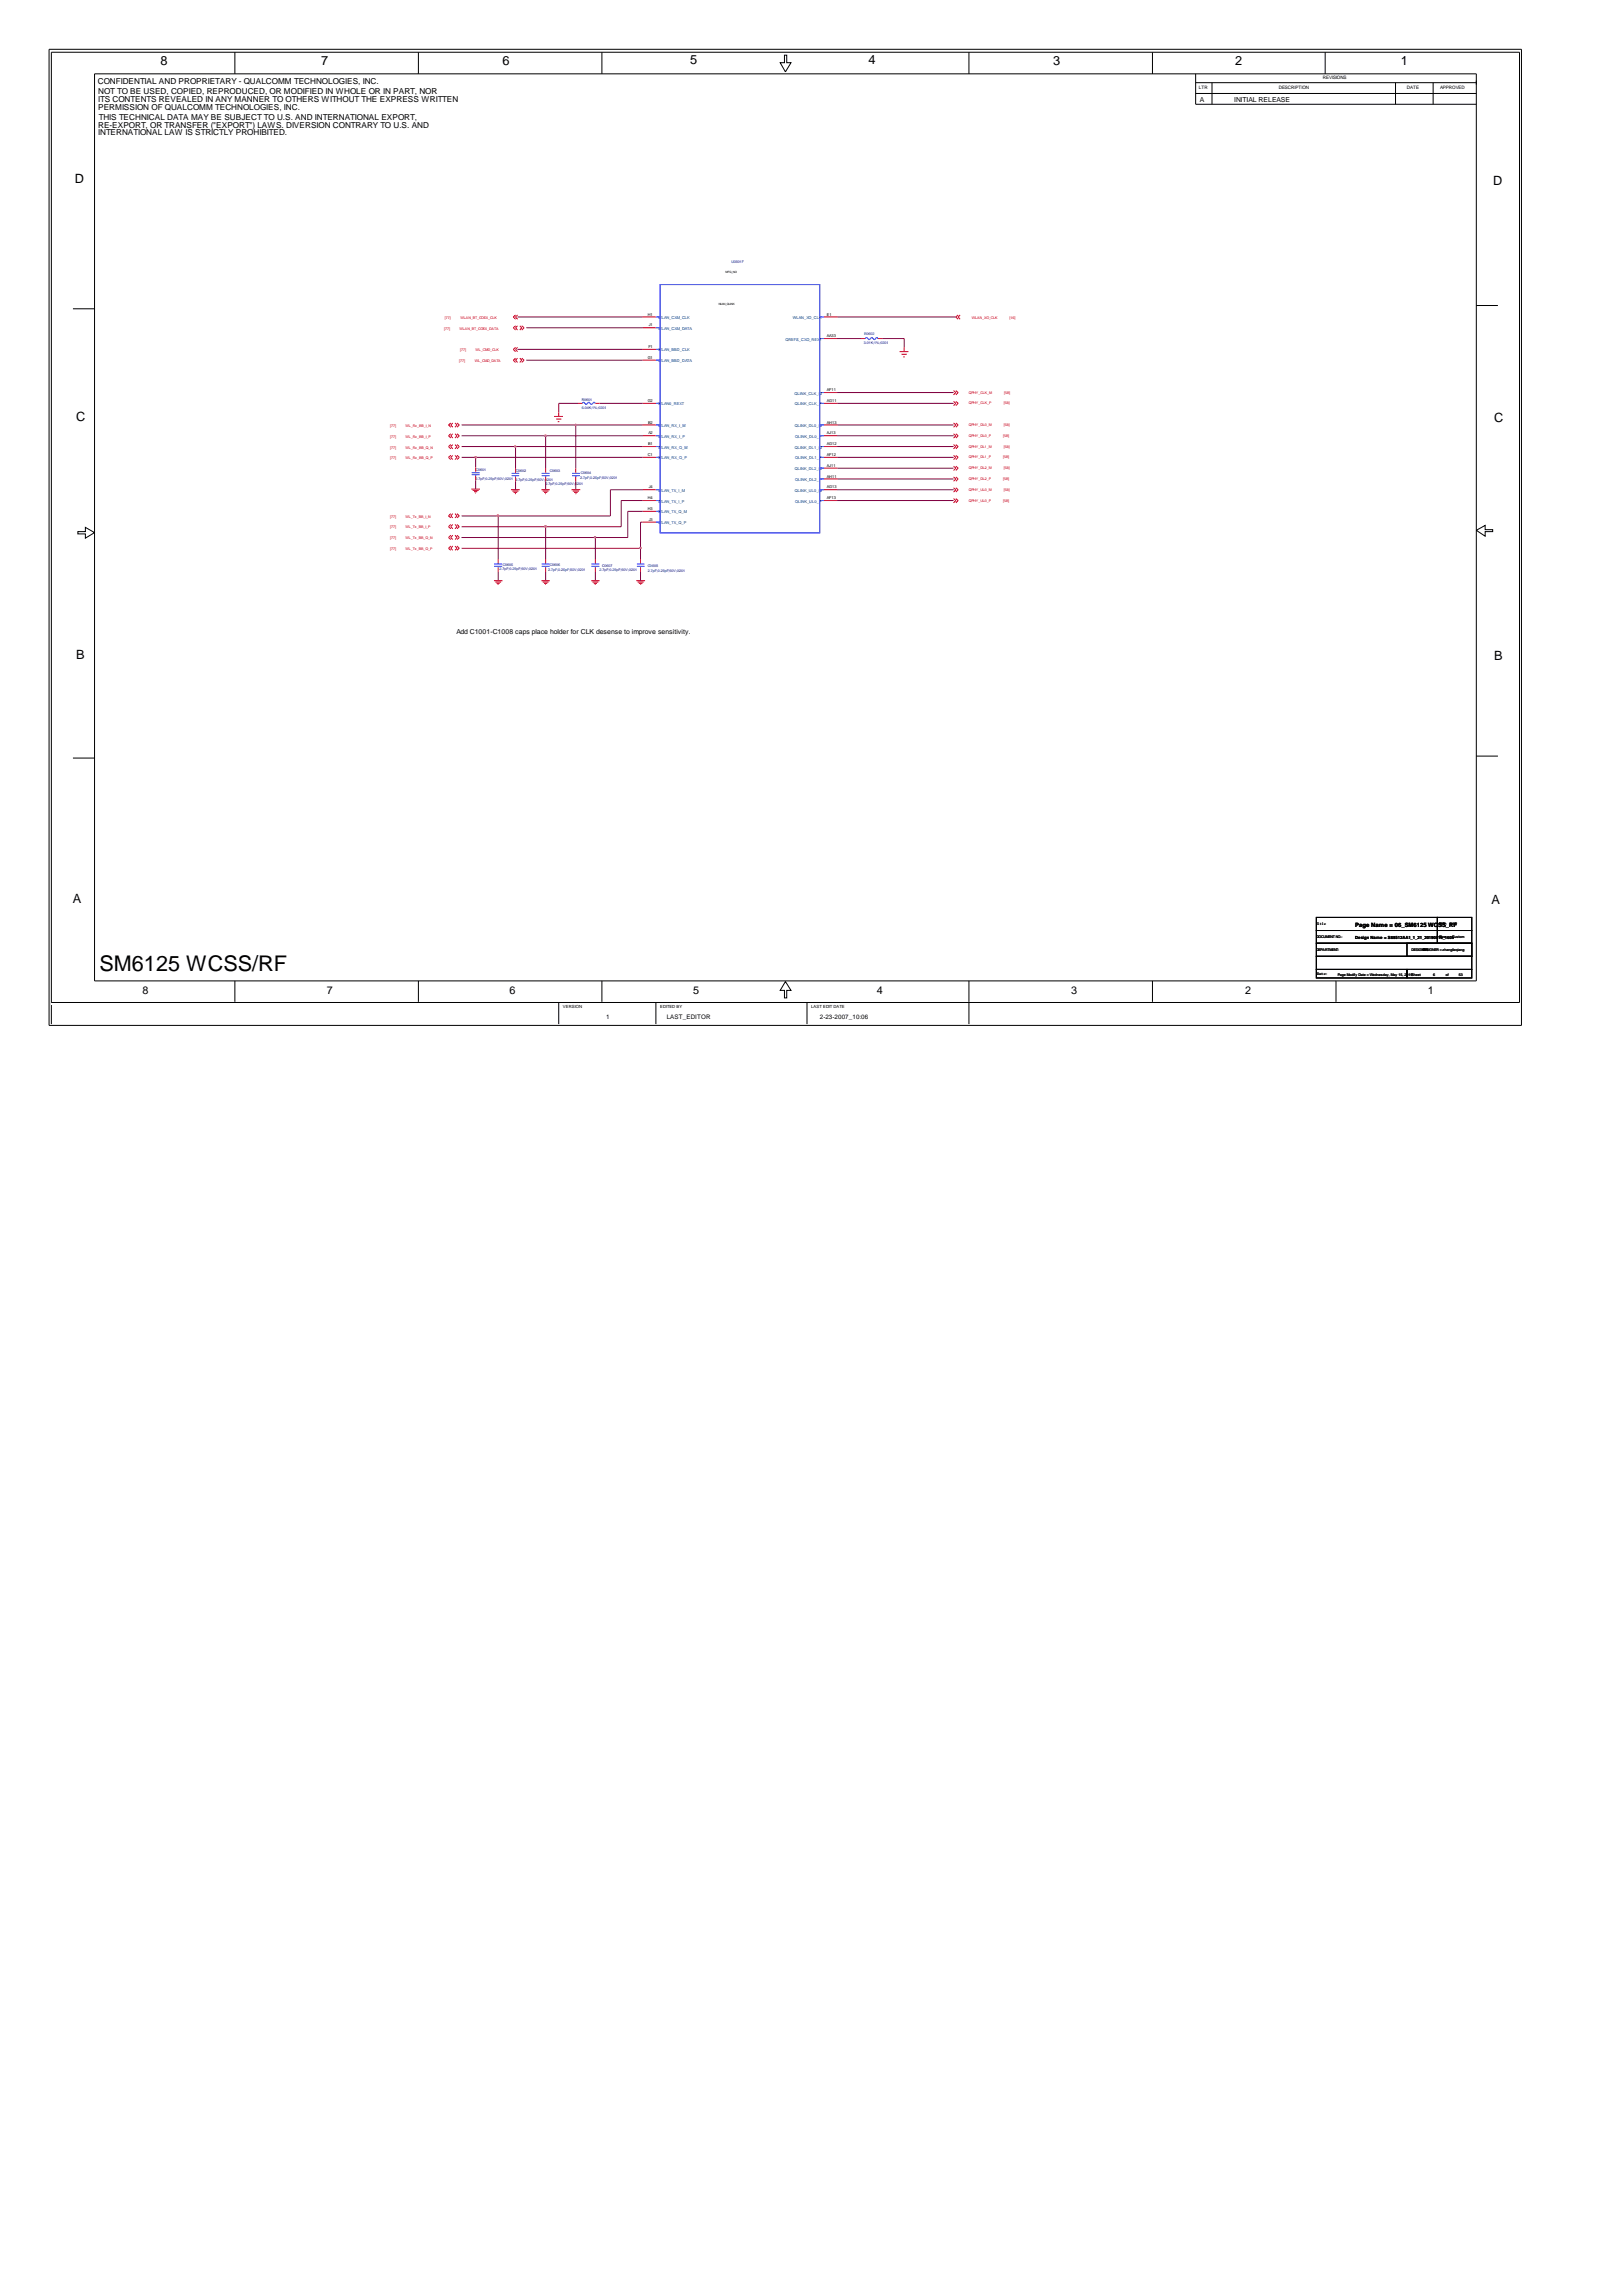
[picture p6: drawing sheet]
<svg xmlns="http://www.w3.org/2000/svg" width="210mm" height="297mm" viewBox="0 0 210 297" stroke-linecap="round" stroke-linejoin="round" font-family="sans-serif">
<defs><g id="words">
<text font-size="2.8" x="12.9" y="125.6">SM6125 WCSS/RF</text>
<g font-size="1.7">
<text x="20.8" y="8.4">8</text>
<text x="41.6" y="8.4">7</text>
<text x="65" y="8.4">6</text>
<text x="89.3" y="8.2">5</text>
<text x="112.4" y="8.2">4</text>
<text x="136.3" y="8.4">3</text>
<text x="159.9" y="8.4">2</text>
<text x="181.3" y="8.4">1</text>
<text x="9.7" y="23.7">D</text>
<text x="193.3" y="23.9">D</text>
<text x="9.9" y="54.5">C</text>
<text x="193.4" y="54.6">C</text>
<text x="9.9" y="85.2">B</text>
<text x="193.4" y="85.4">B</text>
<text x="9.4" y="116.8">A</text>
<text x="193" y="117">A</text>
</g>
<g font-size="1.4">
<text x="18.5" y="128.6">8</text>
<text x="42.3" y="128.6">7</text>
<text x="66" y="128.6">6</text>
<text x="89.7" y="128.6">5</text>
<text x="113.5" y="128.6">4</text>
<text x="138.6" y="128.6">3</text>
<text x="161.1" y="128.6">2</text>
<text x="184.8" y="128.6">1</text>
</g>
<g font-size="1.1">
<text x="12.7" y="10.8">CONFIDENTIAL AND PROPRIETARY - QUALCOMM TECHNOLOGIES, INC.</text>
<text x="12.7" y="13.2">ITS CONTENTS REVEALED IN ANY MANNER TO OTHERS WITHOUT THE EXPRESS WRITTEN</text>
<text x="12.7" y="12.2">NOT TO BE USED, COPIED, REPRODUCED, OR MODIFIED IN WHOLE OR IN PART, NOR</text>
<text x="12.7" y="14.2">PERMISSION OF QUALCOMM TECHNOLOGIES, INC.</text>
<text x="12.7" y="16.5">RE-EXPORT, OR TRANSFER (&quot;EXPORT&quot;) LAWS. DIVERSION CONTRARY TO U.S. AND</text>
<text x="12.7" y="17.5">INTERNATIONAL LAW IS STRICTLY PROHIBITED.</text>
<text x="12.8" y="15.5">THIS TECHNICAL DATA MAY BE SUBJECT TO U.S. AND INTERNATIONAL EXPORT,</text>
</g>
<g font-size=".9">
<text x="155.3" y="13.2">A</text>
<text x="159.7" y="13.2">INITIAL RELEASE</text>
<text x="59.1" y="82">Add C1001-C1008 caps place holder for CLK desense to improve sensitivity.</text>
</g>
<g font-size=".8">
<text x="175.4" y="120">Page Name = 06_SM6125 WCSS_RF</text>
<text x="78.4" y="131.8">1</text>
<text x="86.3" y="131.8">LAST_EDITOR</text>
<text x="106.1" y="131.8">2-23-2007_10:06</text>
</g>
<g font-size=".6">
<text x="155.2" y="11.5">LTR</text>
<text x="165.5" y="11.5">DESCRIPTION</text>
<text x="171.2" y="10.2">REVISIONS</text>
<text x="182.1" y="11.5">DATE</text>
<text x="186.4" y="11.5">APPROVED</text>
<text x="175.4" y="121.5">Design Name = S88512AA1_1_21_20190515_1605</text>
<text x="72.9" y="130.4">VERSION</text>
<text x="85.4" y="130.4">EDITED BY</text>
<text x="105" y="130.4">LAST EDIT DATE</text>
</g>
<g font-size=".5" fill="#000080">
<text x="94.7" y="34">U0501F</text>
<text x="111.8" y="44.6">3.01K;1%;0201</text>
<text x="111.8" y="43.3">R0602</text>
<text x="75.3" y="51.8">R0601</text>
<text x="75.3" y="52.9">6.04K;1%;0201</text>
<text x="61.6" y="62.1">2.7pF;0.25pF;50V;0201</text>
<text x="61.6" y="60.9">C0601</text>
<text x="66.7" y="62.2">2.7pF;0.25pF;50V;0201</text>
<text x="66.8" y="61">C0602</text>
<text x="70.6" y="62.7">2.7pF;0.25pF;50V;0201</text>
<text x="71.2" y="61">C0603</text>
<text x="75.1" y="62">2.7pF;0.25pF;50V;0201</text>
<text x="75.2" y="61.3">C0604</text>
<text x="64.6" y="73.8">2.7pF;0.25pF;50V;0201</text>
<text x="65.1" y="73.2">C0605</text>
<text x="71" y="73.9">2.7pF;0.25pF;50V;0201</text>
<text x="71.2" y="73.2">C0606</text>
<text x="77.6" y="73.9">2.7pF;0.25pF;50V;0201</text>
<text x="77.9" y="73.3">C0607</text>
<text x="83.8" y="73.3">C0608</text>
<text x="83.8" y="74">2.7pF;0.25pF;50V;0201</text>
</g>
<g font-size=".5" fill="#f00">
<text x="57.6" y="41.3">[77]</text>
<text x="59.6" y="41.3">WLAN_BT_COEX_CLK</text>
<text x="125.8" y="41.2">WLAN_XO_CLK</text>
<text x="130.6" y="41.2">[16]</text>
<text x="57.5" y="42.7">[77]</text>
<text x="59.4" y="46.8">[77]</text>
<text x="59.5" y="42.7">WLAN_BT_COEX_DATA</text>
<text x="59.6" y="45.5">[77]</text>
<text x="61.5" y="46.8">WL_CMD_DATA</text>
<text x="61.6" y="45.5">WL_CMD_CLK</text>
<text x="125.4" y="50.9">QPHY_CLK_M</text>
<text x="125.4" y="52.3">QPHY_CLK_P</text>
<text x="129.9" y="52.3">[58]</text>
<text x="130" y="50.9">[58]</text>
<text x="50.5" y="55.2">[77]</text>
<text x="50.5" y="56.6">[77]</text>
<text x="50.5" y="58">[77]</text>
<text x="50.5" y="59.4">[77]</text>
<text x="52.5" y="55.2">WL_Rx_BB_I_N</text>
<text x="52.5" y="56.6">WL_Rx_BB_I_P</text>
<text x="52.5" y="58">WL_Rx_BB_Q_N</text>
<text x="52.5" y="59.4">WL_Rx_BB_Q_P</text>
<text x="125.4" y="55.1">QPHY_DL0_M</text>
<text x="125.4" y="56.5">QPHY_DL0_P</text>
<text x="125.4" y="57.9">QPHY_DL1_M</text>
<text x="125.4" y="59.3">QPHY_DL1_P</text>
<text x="129.8" y="56.5">[58]</text>
<text x="129.8" y="59.3">[58]</text>
<text x="129.9" y="55.1">[58]</text>
<text x="129.9" y="57.9">[58]</text>
<text x="125.4" y="60.7">QPHY_DL2_M</text>
<text x="125.4" y="62.1">QPHY_DL2_P</text>
<text x="125.4" y="63.5">QPHY_UL0_M</text>
<text x="125.4" y="64.9">QPHY_UL0_P</text>
<text x="129.8" y="62.1">[58]</text>
<text x="129.8" y="64.9">[58]</text>
<text x="129.9" y="60.7">[58]</text>
<text x="129.9" y="63.5">[58]</text>
<text x="50.5" y="67">[77]</text>
<text x="50.5" y="68.4">[77]</text>
<text x="50.5" y="69.8">[77]</text>
<text x="50.5" y="71.1">[77]</text>
<text x="52.5" y="67">WL_Tx_BB_I_N</text>
<text x="52.5" y="68.4">WL_Tx_BB_I_P</text>
<text x="52.5" y="69.8">WL_Tx_BB_Q_N</text>
<text x="52.5" y="71.1">WL_Tx_BB_Q_P</text>
</g>
<g font-size=".5">
<text x="83.8" y="40.8">H1</text>
<text x="107" y="40.8">E1</text>
<text x="83.8" y="46.4">G1</text>
<text x="83.9" y="45">F1</text>
<text x="83.9" y="42.2">J1</text>
<text x="107" y="43.6">AA33</text>
<text x="83.8" y="52">G2</text>
<text x="107" y="50.6">AF11</text>
<text x="107" y="52">AG11</text>
<text x="83.8" y="59">C1</text>
<text x="83.9" y="54.8">B2</text>
<text x="83.9" y="57.6">B1</text>
<text x="83.9" y="56.2">A2</text>
<text x="107" y="54.8">AH13</text>
<text x="107" y="56.2">AJ13</text>
<text x="107" y="57.6">AG12</text>
<text x="107" y="59">AF12</text>
<text x="83.8" y="64.6">H4</text>
<text x="83.8" y="66">H3</text>
<text x="83.9" y="63.2">J4</text>
<text x="107" y="60.4">AJ11</text>
<text x="107" y="61.8">AH11</text>
<text x="107" y="63.2">AG13</text>
<text x="107" y="64.6">AF13</text>
<text x="83.9" y="67.4">J3</text>
<text x="170.3" y="119.7">Title</text>
<text x="186.2" y="119.7">REV: V10</text>
<text x="170.3" y="121.4">DOCUMENT NO.:</text>
<text x="170.3" y="123.1">DEPARTMENT:</text>
<text x="182.7" y="123.1">DESIGNDEER:IGNER = zhanglieqiang</text>
<text x="184.6" y="123.1">S</text>
<text x="186.2" y="121.4">Size</text>
<text x="187.9" y="121.4">Custom</text>
<text x="170.4" y="126.2">Date:</text>
<text x="173.1" y="126.2">Page Modify Date = Wednesday, May 15, 2019Sheet</text>
<text x="185.5" y="126.2">6</text>
<text x="187.1" y="126.2">of</text>
<text x="188.8" y="126.2">53</text>
</g>
<g font-size=".5" fill="#004080">
<text x="85.2" y="41.3">WLAN_CXM_CLK</text>
<text x="102.6" y="41.3">WLAN_XO_CLK</text>
<text x="85.2" y="42.7">WLAN_CXM_DATA</text>
<text x="85.2" y="45.5">WLAN_BBD_CLK</text>
<text x="85.2" y="46.8">WLAN_BBD_DATA</text>
<text x="101.6" y="44.1">QREFS_CXO_REXT</text>
<text x="85.2" y="52.4">WLAN0_REXT</text>
<text x="102.8" y="51">QLINK_CLK_M</text>
<text x="102.9" y="52.4">QLINK_CLK_P</text>
<text x="85.2" y="55.2">WLAN_RX_I_M</text>
<text x="85.2" y="56.6">WLAN_RX_I_P</text>
<text x="85.2" y="58">WLAN_RX_Q_M</text>
<text x="85.2" y="59.4">WLAN_RX_Q_P</text>
<text x="102.9" y="55.2">QLINK_DL0_M</text>
<text x="102.9" y="58">QLINK_DL1_M</text>
<text x="102.9" y="56.6">QLINK_DL0_P</text>
<text x="102.9" y="59.4">QLINK_DL1_P</text>
<text x="85.2" y="63.6">WLAN_TX_I_M</text>
<text x="85.2" y="65">WLAN_TX_I_P</text>
<text x="102.9" y="60.8">QLINK_DL2_M</text>
<text x="102.9" y="63.6">QLINK_UL0_M</text>
<text x="102.9" y="62.2">QLINK_DL2_P</text>
<text x="102.9" y="65">QLINK_UL0_P</text>
<text x="85.2" y="66.4">WLAN_TX_Q_M</text>
<text x="85.2" y="67.8">WLAN_TX_Q_P</text>
</g>
<g font-size=".4">
<text x="93.9" y="35.3">MFG_NO</text>
<text x="93" y="39.5">WLAN_QLINK</text>
</g>
</g></defs>
<g fill="none" stroke="#000" stroke-width=".13">
<path d="M6.3 6.4h190.6v126.3h-190.6zM12.2 9.6h178.9v117.3h-178.9zM30.4 6.8v2.8M54.1 6.8v2.8M77.9 6.8v2.8M101.5 7.1h.3v1h.6l-.8 1.2-.6-1.2h.5zM125.4 6.8v2.8M149.1 6.8v2.8M154.7 9.6v3.9h36.4M154.7 12.1h36.4M154.7 10.7h36.4M156.8 10.7v2.8"/>
<path d="M171.5 6.8v2.8M180.6 10.7v2.8M185.5 10.7v2.8M9.4 39.9h2.8M191.1 39.5h2.7M10.1 68.8h.9v-.6l1.2 .7-1.2 .7v-.5h-.9zM191.1 68.6l1.1-.6v.5h1v.3h-1v.6zM9.4 98.1h2.8M191.1 97.8h2.7M170.3 118.7h15.7v1.7h-15.7zM186 118.7h4.5v1.7h-4.5zM6.6 129.7h190v-122.9h-190v125.7"/>
<path d="M30.4 126.9v2.7M54.1 126.9v2.7M72.3 129.7v2.8M77.9 126.9v2.7M84.9 129.7v2.8M101.6 127l.8 1.1h-.6v1h-.3v-1h-.5zM104.4 129.7v2.8M125.4 126.9v2.7M125.4 129.7v2.8M149.1 126.9v2.7M170.3 120.4h15.7v1.6h-15.7zM170.3 125.4h11.8v1.1h-11.8z"/>
<path d="M170.3 123.7h20.2v1.7h-20.2zM170.3 122h20.2v1.7h-20.2zM172.9 126.9v2.7M182.1 125.4h8.4v1.1h-8.4zM182.1 122h8.4v1.7h-8.4zM186 120.4h4.5v1.6h-4.5z"/>
</g>
<g fill="none" stroke="#f00" stroke-width=".13">
<path d="M58.3 54.7l-.3 .3 .3 .3M58.3 56.1l-.3 .3 .3 .3M58.3 57.5l-.3 .3 .3 .3M58.3 58.9l-.3 .3 .3 .3M58.6 54.7l-.3 .3 .3 .3M58.6 56.1l-.3 .3 .3 .3M58.6 57.5l-.3 .3 .3 .3M58.6 58.9l-.3 .3 .3 .3M58.9 54.7l.2 .3-.2 .3M58.9 56.1l.2 .3-.2 .3M58.9 57.5l.2 .3-.2 .3M58.9 58.9l.2 .3-.2 .3"/>
<path d="M59.1 54.7l.3 .3-.3 .3M59.1 56.1l.3 .3-.3 .3M59.1 57.5l.3 .3-.3 .3M59.1 58.9l.3 .3-.3 .3M66.7 42.1l-.3 .3 .3 .3M66.7 46.3l-.3 .3 .3 .3M66.7 40.8l-.3 .2 .3 .3M66.7 44.9l-.3 .3 .3 .3M67 46.3l-.3 .3 .3 .3M67 42.1l-.3 .3 .3 .3M67 40.8l-.3 .2 .3 .3M67 44.9l-.3 .3 .3 .3"/>
<path d="M67.3 46.3l.2 .3-.2 .3M67.3 42.1l.2 .3-.2 .3M67.5 46.3l.3 .3-.3 .3M67.5 42.1l.3 .3-.3 .3M71.7 53.9h1.2M72 54.2h.6M72.2 54.6h.2M72.3 53.3v.6M74.8 52.2h.6M77 52.2h.6M83.2 41h1.7M83.2 42.4h1.7"/>
<path d="M83.2 45.2h1.7M83.2 46.6h1.7M83.2 52.2h1.7M83.2 55h1.7M83.2 56.4h1.7M83.2 57.8h1.7M83.2 59.2h1.7M106.6 41h1.7M106.6 52.2h1.7M106.6 55h1.7M106.6 56.4h1.7M106.6 57.8h1.7"/>
<path d="M106.6 59.2h1.7M106.6 43.8h1.7M106.6 50.8h1.7M111.4 43.8h.6M113.6 43.8h.6M116.4 45.5h1.2M116.7 45.8h.6M116.9 46.2h.2M117 44.9v.6M123.4 50.5l.3 .3-.3 .3M123.4 51.9l.3 .3-.3 .3M123.4 54.7l.3 .3-.3 .3"/>
<path d="M123.4 56.1l.3 .3-.3 .3M123.4 57.5l.3 .3-.3 .3M123.4 58.9l.3 .3-.3 .3M123.7 50.5l.3 .3-.3 .3M123.7 51.9l.3 .3-.3 .3M123.7 54.7l.3 .3-.3 .3M123.7 56.1l.3 .3-.3 .3M123.7 57.5l.3 .3-.3 .3M123.7 58.9l.3 .3-.3 .3M124 40.8l-.3 .2 .3 .3M124.2 40.8l-.2 .2 .2 .3M58.3 66.4l-.3 .3 .3 .3"/>
<path d="M58.3 67.8l-.3 .3 .3 .3M58.3 69.2l-.3 .3 .3 .3M58.3 70.6l-.3 .3 .3 .3M58.6 66.4l-.3 .3 .3 .3M58.6 67.8l-.3 .3 .3 .3M58.6 69.2l-.3 .3 .3 .3M58.6 70.6l-.3 .3 .3 .3M58.9 66.4l.2 .3-.2 .3M58.9 67.8l.2 .3-.2 .3M58.9 69.2l.2 .3-.2 .3M58.9 70.6l.2 .3-.2 .3M59.1 66.4l.3 .3-.3 .3"/>
<path d="M59.1 67.8l.3 .3-.3 .3M59.1 69.2l.3 .3-.3 .3M59.1 70.6l.3 .3-.3 .3M61 63.3h1.1M61.2 63.4h.7M61.3 63.6h.5M61.5 63.8h.1M61.6 60.5v.5M61.6 61.6v.5M63.9 75.1h1.1M64.1 75.3h.8M64.3 75.5h.4"/>
<path d="M64.4 75.6h.1M64.5 72.3v.6M64.5 73.4v.6M66.1 63.4h1.2M66.3 63.5h.8M66.5 63.7h.4M66.6 63.9h.2M66.7 60.6v.6M66.7 61.7v.6M70.1 63.4h1.1M70.1 75.1h1.1M70.2 63.5h.8"/>
<path d="M70.2 75.3h.8M70.4 63.7h.4M70.4 75.5h.4M70.6 63.9h.1M70.6 75.6h.1M70.6 60.6v.6M70.6 61.7v.6M70.6 72.3v.6M70.6 73.4v.6M74 63.4h1.1M74.1 63.5h.8M74.3 63.7h.5"/>
<path d="M74.5 63.9h.1M74.5 60.6v.6M74.5 61.7v.6M76.5 75.1h1.1M76.7 75.3h.7M76.8 75.5h.5M77 75.6h.1M77 72.3v.6M77 73.4v.6M82.3 75.1h1.2M82.5 75.3h.8M82.7 75.5h.4"/>
<path d="M82.8 75.6h.2M82.9 72.3v.6M82.9 73.4v.6M83.2 63.4h1.7M83.2 64.8h1.7M83.2 66.2h1.7M83.2 67.5h1.7M106.6 63.4h1.7M106.6 64.8h1.7M106.6 60.6h1.7M106.6 62h1.7M123.4 60.3l.3 .3-.3 .3"/>
<path d="M123.4 61.7l.3 .3-.3 .3M123.4 63.1l.3 .3-.3 .3M123.4 64.5l.3 .3-.3 .3M123.7 60.3l.3 .3-.3 .3M123.7 61.7l.3 .3-.3 .3M123.7 63.1l.3 .3-.3 .3M123.7 64.5l.3 .3-.3 .3"/>
</g>
<g fill="none" stroke="#00f" stroke-width=".13">
<path d="M85.4 36.8h20.7v32.1h-20.7zM75.4 52.2l.1-.2 .4 .4 .3-.4 .3 .4 .4-.4 .1 .2M84.9 41h.5M84.9 42.4h.5M84.9 45.2h.5M84.9 46.6h.5M84.9 52.2h.5M84.9 55h.5M84.9 56.4h.5M84.9 57.8h.5M84.9 59.2h.5M106.1 41h.5"/>
<path d="M106.1 52.2h.5M106.1 55h.5M106.1 56.4h.5M106.1 57.8h.5M106.1 59.2h.5M106.1 43.8h.5M106.1 50.8h.5M112 43.8l.1-.2 .4 .4 .3-.4 .4 .4 .3-.4 .1 .2M61 61.4h1.1M61 61.2h1.1M61.6 61v.2M61.6 61.4v.2"/>
<path d="M64 73.3h1M64 73h1M64.5 72.9v.1M64.5 73.3v.1M66.2 61.5h1M66.2 61.2h1M66.7 61.2h.1M66.7 61.5v.2M70.1 73.3h1M70.1 73h1M70.1 61.5h1M70.1 61.2h1"/>
<path d="M70.6 61.2h.1M70.6 61.5v.2M70.6 72.9v.1M70.6 73.3v.1M74 61.5h1M74 61.2h1M74.5 61.2h.1M74.5 61.5v.2M76.5 73.3h1.1M76.5 73h1.1M77 72.9v.1M77 73.3v.1"/>
<path d="M82.4 73.3h1M82.4 73h1M82.9 72.9v.1M82.9 73.3v.1M84.9 63.4h.5M84.9 64.8h.5M84.9 66.2h.5M84.9 67.5h.5M106.1 63.4h.5M106.1 64.8h.5M106.1 60.6h.5M106.1 62h.5"/>
</g>
<g fill="none" stroke="#800040" stroke-width=".13">
<path d="M59.7 55h14.8M59.7 56.4h10.9M59.7 57.8h7M59.7 59.2h23.5M61.6 59.2v1.3M67 45.2h16.2M68.1 46.6h15.1M68.1 42.4h15.1M72.3 52.2h2.5M77.6 52.2h5.6M108.3 52.2h15.1M108.3 55h15.1"/>
<path d="M108.3 56.4h15.1M108.3 57.8h15.1M108.3 59.2h15.1M108.3 50.8h15.1M114.2 43.8h2.8v1.1M59.7 66.7h4.8M59.7 68.1h10.9M59.7 69.5h17.3M59.7 70.9h23.2M83.2 63.4h-4.2v3.3M83.2 64.8h-2.8v3.3M83.2 66.2h-2v3.3"/>
<path d="M108.3 63.4h15.1M108.3 64.8h15.1M108.3 60.6h15.1M108.3 62h15.1"/>
</g>
<path d="M61.5 59.1h.1v.1h-.1z" fill-rule="evenodd" fill="#f0f" stroke="#f0f" stroke-width=".13"/>
<path d="M77.6 129.8h.9v.1h-.9z" fill="#fff"/>
<path d="M108.3 43.8h3.1" fill="none" stroke="#800040" stroke-width=".13"/>
<path d="M6.6 129.8h1v.1h-1z" fill="#fff"/>
<g fill="none" stroke="#800040" stroke-width=".13">
<path d="M67 41h16.2M72.3 52.2v1.1M83.2 57.8h-16.5v2.8M83.2 56.4h-12.6v4.2M83.2 55h-8.7v5.6M108.3 41h15.4M61.6 62.1v1.2M64.5 74v1.1M66.7 62.3v1.1M70.6 62.3v1.1M70.6 74v1.1M74.5 62.3v1.1"/>
<path d="M77 74v1.1M79 66.7h-14.5v5.6M80.4 68.1h-9.8v4.2M81.2 69.5h-4.2v2.8M82.9 74v1.1M83.2 67.5h-.3v4.8"/>
</g>
<g fill="#f0f" stroke="#f0f" stroke-width=".13">
<path d="M82.8 70.8h.1v.2h-.1z" fill-rule="evenodd"/>
<path d="M66.6 57.7h.1v.1h-.1z" fill-rule="evenodd"/>
<path d="M70.5 56.3l.2 .1-.1 .1z" fill-rule="evenodd"/>
<path d="M64.4 66.6h.1v.2h-.1z" fill-rule="evenodd"/>
<path d="M70.5 68l.2 .1-.1 .1z" fill-rule="evenodd"/>
<path d="M76.9 69.4h.2v.2h-.2z" fill-rule="evenodd"/>
<path d="M74.4 54.9h.2v.1h-.2z" fill-rule="evenodd"/>
<path d="M61.5 59.1h.1v.1h-.1z" fill-rule="evenodd"/>
<path d="M82.8 70.8h.1v.2h-.1z" fill-rule="evenodd"/>
<path d="M66.6 57.7h.1v.1h-.1z" fill-rule="evenodd"/>
<path d="M70.5 56.3l.2 .1-.1 .1z" fill-rule="evenodd"/>
<path d="M64.4 66.6h.1v.2h-.1z" fill-rule="evenodd"/>
<path d="M70.5 68l.2 .1-.1 .1z" fill-rule="evenodd"/>
<path d="M76.9 69.4h.2v.2h-.2z" fill-rule="evenodd"/>
<path d="M74.4 54.9h.2v.1h-.2z" fill-rule="evenodd"/>
</g>
<use href="#words"/>
</svg>
